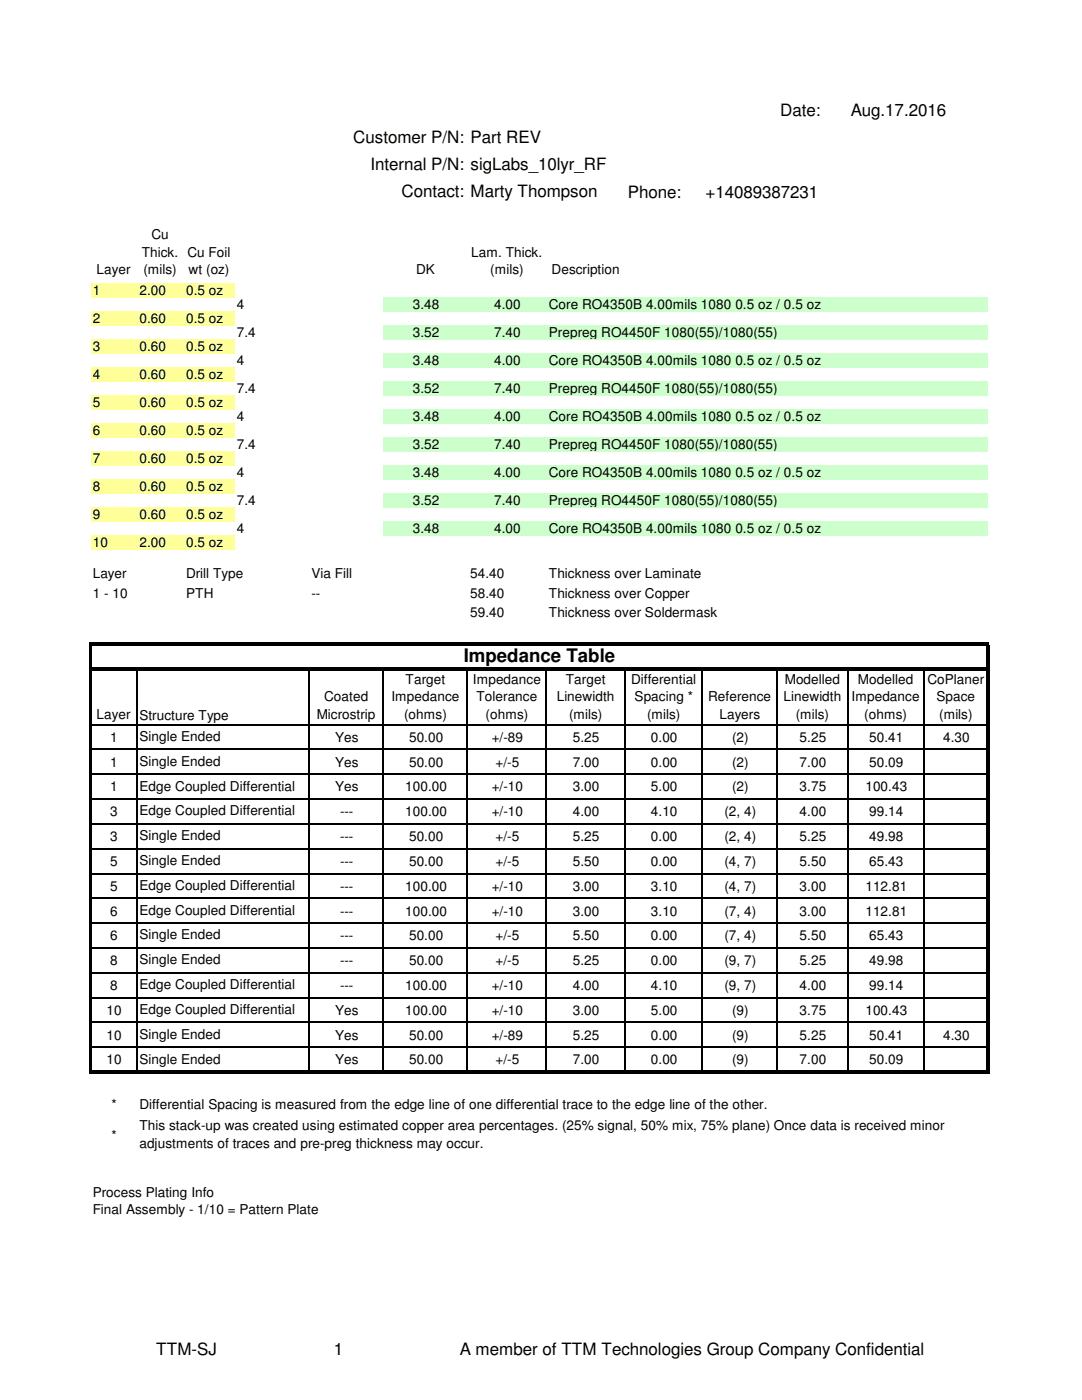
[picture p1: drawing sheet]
<svg xmlns="http://www.w3.org/2000/svg" width="216mm" height="279mm" viewBox="0 0 216 279" stroke-linecap="round" stroke-linejoin="round" font-family="sans-serif">
<defs><g id="words">
<text font-size="3.7" x="92.5" y="132.2">Impedance Table</text>
<g font-size="3.4">
<text x="155.7" y="23.2">Date:</text>
<text x="169.8" y="23.2">Aug.17.2016</text>
<text x="70.5" y="28.4">Customer P/N: Part REV</text>
<text x="73.9" y="33.9">Internal P/N: sigLabs_10lyr_RF</text>
<text x="80.1" y="39.3">Contact: Marty Thompson</text>
<text x="125.3" y="39.5">Phone:</text>
<text x="140.8" y="39.5">+14089387231</text>
<text x="31.2" y="270.4">TTM-SJ</text>
<text x="66.6" y="270.4">1</text>
<text x="91.7" y="270.4">A member of TTM Technologies Group Company Confidential</text>
</g>
<g font-size="2.7">
<text x="30.2" y="47.8">Cu</text>
<text x="28.3" y="51.2">Thick. Cu Foil</text>
<text x="94" y="51.2">Lam. Thick.</text>
<text x="18.5" y="58.9">1</text>
<text x="19.3" y="54.7">Layer</text>
<text x="27.8" y="58.9">2.00</text>
<text x="28.6" y="54.7">(mils)</text>
<text x="37.1" y="58.9">0.5 oz</text>
<text x="37.6" y="54.7">wt (oz)</text>
<text x="83" y="54.7">DK</text>
<text x="97.8" y="54.7">(mils)</text>
<text x="110.1" y="54.7">Description</text>
<text x="18.5" y="64.5">2</text>
<text x="27.8" y="64.5">0.60</text>
<text x="37.1" y="64.5">0.5 oz</text>
<text x="47.2" y="61.7">4</text>
<text x="82.4" y="61.7">3.48</text>
<text x="98.6" y="61.7">4.00</text>
<text x="109.5" y="61.7">Core RO4350B 4.00mils 1080 0.5 oz / 0.5 oz</text>
<text x="18.5" y="70.1">3</text>
<text x="27.8" y="70.1">0.60</text>
<text x="37.1" y="70.1">0.5 oz</text>
<text x="47.2" y="67.3">7.4</text>
<text x="82.4" y="67.3">3.52</text>
<text x="98.6" y="67.3">7.40</text>
<text x="109.5" y="67.3">Prepreg RO4450F 1080(55)/1080(55)</text>
<text x="18.5" y="75.7">4</text>
<text x="27.8" y="75.7">0.60</text>
<text x="37.1" y="75.7">0.5 oz</text>
<text x="47.2" y="72.9">4</text>
<text x="82.4" y="72.9">3.48</text>
<text x="98.6" y="72.9">4.00</text>
<text x="109.5" y="72.9">Core RO4350B 4.00mils 1080 0.5 oz / 0.5 oz</text>
<text x="18.5" y="81.3">5</text>
<text x="27.8" y="81.3">0.60</text>
<text x="37.1" y="81.3">0.5 oz</text>
<text x="47.2" y="78.5">7.4</text>
<text x="82.4" y="78.5">3.52</text>
<text x="98.6" y="78.5">7.40</text>
<text x="109.5" y="78.5">Prepreg RO4450F 1080(55)/1080(55)</text>
<text x="18.5" y="86.9">6</text>
<text x="27.8" y="86.9">0.60</text>
<text x="37.1" y="86.9">0.5 oz</text>
<text x="47.2" y="84.1">4</text>
<text x="47.2" y="89.7">7.4</text>
<text x="82.4" y="84.1">3.48</text>
<text x="82.4" y="89.7">3.52</text>
<text x="98.6" y="84.1">4.00</text>
<text x="98.6" y="89.7">7.40</text>
<text x="109.5" y="84.1">Core RO4350B 4.00mils 1080 0.5 oz / 0.5 oz</text>
<text x="109.5" y="89.7">Prepreg RO4450F 1080(55)/1080(55)</text>
<text x="18.5" y="92.5">7</text>
<text x="27.8" y="92.5">0.60</text>
<text x="37.1" y="92.5">0.5 oz</text>
<text x="47.2" y="95.3">4</text>
<text x="82.4" y="95.3">3.48</text>
<text x="98.6" y="95.3">4.00</text>
<text x="109.5" y="95.3">Core RO4350B 4.00mils 1080 0.5 oz / 0.5 oz</text>
<text x="18.5" y="98">8</text>
<text x="27.8" y="98">0.60</text>
<text x="37.1" y="98">0.5 oz</text>
<text x="47.2" y="100.8">7.4</text>
<text x="82.4" y="100.8">3.52</text>
<text x="98.6" y="100.8">7.40</text>
<text x="109.5" y="100.8">Prepreg RO4450F 1080(55)/1080(55)</text>
<text x="18.5" y="103.6">9</text>
<text x="27.8" y="103.6">0.60</text>
<text x="37.1" y="103.6">0.5 oz</text>
<text x="47.2" y="106.4">4</text>
<text x="82.4" y="106.4">3.48</text>
<text x="98.6" y="106.4">4.00</text>
<text x="109.5" y="106.4">Core RO4350B 4.00mils 1080 0.5 oz / 0.5 oz</text>
<text x="18.5" y="109.2">10</text>
<text x="27.8" y="109.2">2.00</text>
<text x="37.1" y="109.2">0.5 oz</text>
<text x="18.5" y="115.3">Layer</text>
<text x="18.5" y="119.3">1 - 10</text>
<text x="37.1" y="115.3">Drill Type</text>
<text x="37.1" y="119.3">PTH</text>
<text x="62.1" y="119.3">--</text>
<text x="62.1" y="115.3">Via Fill</text>
<text x="93.8" y="115.3">54.40</text>
<text x="93.8" y="119.3">58.40</text>
<text x="109.5" y="115.3">Thickness over Laminate</text>
<text x="109.5" y="119.3">Thickness over Copper</text>
<text x="93.8" y="123.2">59.40</text>
<text x="109.5" y="123.2">Thickness over Soldermask</text>
<text x="80.9" y="136.5">Target</text>
<text x="94.4" y="136.5">Impedance</text>
<text x="112.9" y="136.5">Target</text>
<text x="125.9" y="136.5">Differential</text>
<text x="156.6" y="136.5">Modelled</text>
<text x="171.2" y="136.5">Modelled</text>
<text x="185" y="136.5">CoPlaner</text>
<text x="19.3" y="143.4">Layer</text>
<text x="27.8" y="143.6">Structure Type</text>
<text x="63.2" y="143.4">Microstrip</text>
<text x="64.7" y="140">Coated</text>
<text x="78.1" y="140">Impedance</text>
<text x="80.6" y="143.4">(ohms)</text>
<text x="95.1" y="140">Tolerance</text>
<text x="96.9" y="143.4">(ohms)</text>
<text x="111.1" y="140">Linewidth</text>
<text x="113.5" y="143.4">(mils)</text>
<text x="126.6" y="140">Spacing *</text>
<text x="129.1" y="143.4">(mils)</text>
<text x="141.3" y="140">Reference</text>
<text x="143.6" y="143.4">Layers</text>
<text x="156.3" y="140">Linewidth</text>
<text x="158.8" y="143.4">(mils)</text>
<text x="169.9" y="140">Impedance</text>
<text x="172.5" y="143.4">(ohms)</text>
<text x="186.9" y="140">Space</text>
<text x="187.4" y="143.4">(mils)</text>
<text x="22" y="148">1</text>
<text x="27.8" y="147.9">Single Ended</text>
<text x="66.9" y="148">Yes</text>
<text x="81.6" y="148">50.00</text>
<text x="98.1" y="148">+/-89</text>
<text x="114.3" y="148">5.25</text>
<text x="129.9" y="148">0.00</text>
<text x="146.1" y="148">(2)</text>
<text x="159.6" y="148">5.25</text>
<text x="173.4" y="148">50.41</text>
<text x="188.2" y="148">4.30</text>
<text x="22" y="153">1</text>
<text x="27.8" y="152.8">Single Ended</text>
<text x="66.9" y="153">Yes</text>
<text x="81.6" y="153">50.00</text>
<text x="98.9" y="153">+/-5</text>
<text x="114.3" y="153">7.00</text>
<text x="129.9" y="153">0.00</text>
<text x="146.1" y="153">(2)</text>
<text x="159.6" y="153">7.00</text>
<text x="173.4" y="153">50.09</text>
<text x="22" y="157.9">1</text>
<text x="27.8" y="157.8">Edge Coupled Differential</text>
<text x="66.9" y="157.9">Yes</text>
<text x="80.9" y="157.9">100.00</text>
<text x="98.1" y="157.9">+/-10</text>
<text x="114.3" y="157.9">3.00</text>
<text x="129.9" y="157.9">5.00</text>
<text x="146.1" y="157.9">(2)</text>
<text x="159.6" y="157.9">3.75</text>
<text x="172.7" y="157.9">100.43</text>
<text x="22" y="162.9">3</text>
<text x="22" y="167.9">3</text>
<text x="27.8" y="167.7">Single Ended</text>
<text x="27.8" y="162.7">Edge Coupled Differential</text>
<text x="67.9" y="162.9">---</text>
<text x="67.9" y="167.9">---</text>
<text x="80.9" y="162.9">100.00</text>
<text x="81.6" y="167.9">50.00</text>
<text x="98.1" y="162.9">+/-10</text>
<text x="98.9" y="167.9">+/-5</text>
<text x="114.3" y="162.9">4.00</text>
<text x="114.3" y="167.9">5.25</text>
<text x="129.9" y="162.9">4.10</text>
<text x="129.9" y="167.9">0.00</text>
<text x="144.6" y="162.9">(2, 4)</text>
<text x="144.6" y="167.9">(2, 4)</text>
<text x="159.6" y="162.9">4.00</text>
<text x="159.6" y="167.9">5.25</text>
<text x="173.4" y="162.9">99.14</text>
<text x="173.4" y="167.9">49.98</text>
<text x="22" y="172.8">5</text>
<text x="27.8" y="172.6">Single Ended</text>
<text x="67.9" y="172.8">---</text>
<text x="81.6" y="172.8">50.00</text>
<text x="98.9" y="172.8">+/-5</text>
<text x="114.3" y="172.8">5.50</text>
<text x="129.9" y="172.8">0.00</text>
<text x="144.6" y="172.8">(4, 7)</text>
<text x="159.6" y="172.8">5.50</text>
<text x="173.4" y="172.8">65.43</text>
<text x="22" y="177.8">5</text>
<text x="27.8" y="177.6">Edge Coupled Differential</text>
<text x="67.9" y="177.8">---</text>
<text x="80.9" y="177.8">100.00</text>
<text x="98.1" y="177.8">+/-10</text>
<text x="114.3" y="177.8">3.00</text>
<text x="129.9" y="177.8">3.10</text>
<text x="144.6" y="177.8">(4, 7)</text>
<text x="159.6" y="177.8">3.00</text>
<text x="172.7" y="177.8">112.81</text>
<text x="22" y="182.7">6</text>
<text x="27.8" y="182.5">Edge Coupled Differential</text>
<text x="67.9" y="182.7">---</text>
<text x="80.9" y="182.7">100.00</text>
<text x="98.1" y="182.7">+/-10</text>
<text x="114.3" y="182.7">3.00</text>
<text x="129.9" y="182.7">3.10</text>
<text x="144.6" y="182.7">(7, 4)</text>
<text x="159.6" y="182.7">3.00</text>
<text x="172.7" y="182.7">112.81</text>
<text x="22" y="187.7">6</text>
<text x="27.8" y="187.5">Single Ended</text>
<text x="67.9" y="187.7">---</text>
<text x="81.6" y="187.7">50.00</text>
<text x="98.9" y="187.7">+/-5</text>
<text x="114.3" y="187.7">5.50</text>
<text x="129.9" y="187.7">0.00</text>
<text x="144.6" y="187.7">(7, 4)</text>
<text x="159.6" y="187.7">5.50</text>
<text x="173.4" y="187.7">65.43</text>
<text x="22" y="192.6">8</text>
<text x="22" y="197.6">8</text>
<text x="27.8" y="192.4">Single Ended</text>
<text x="27.8" y="197.4">Edge Coupled Differential</text>
<text x="67.9" y="192.6">---</text>
<text x="67.9" y="197.6">---</text>
<text x="80.9" y="197.6">100.00</text>
<text x="81.6" y="192.6">50.00</text>
<text x="98.1" y="197.6">+/-10</text>
<text x="98.9" y="192.6">+/-5</text>
<text x="114.3" y="192.6">5.25</text>
<text x="114.3" y="197.6">4.00</text>
<text x="129.9" y="192.6">0.00</text>
<text x="129.9" y="197.6">4.10</text>
<text x="144.6" y="197.6">(9, 7)</text>
<text x="144.6" y="192.6">(9, 7)</text>
<text x="159.6" y="192.6">5.25</text>
<text x="159.6" y="197.6">4.00</text>
<text x="173.4" y="192.6">49.98</text>
<text x="173.4" y="197.6">99.14</text>
<text x="21.3" y="202.5">10</text>
<text x="27.8" y="202.4">Edge Coupled Differential</text>
<text x="66.9" y="202.5">Yes</text>
<text x="80.9" y="202.5">100.00</text>
<text x="98.1" y="202.5">+/-10</text>
<text x="114.3" y="202.5">3.00</text>
<text x="129.9" y="202.5">5.00</text>
<text x="146.1" y="202.5">(9)</text>
<text x="159.6" y="202.5">3.75</text>
<text x="172.7" y="202.5">100.43</text>
<text x="21.3" y="207.5">10</text>
<text x="27.8" y="207.3">Single Ended</text>
<text x="66.9" y="207.5">Yes</text>
<text x="81.6" y="207.5">50.00</text>
<text x="98.1" y="207.5">+/-89</text>
<text x="114.3" y="207.5">5.25</text>
<text x="129.9" y="207.5">0.00</text>
<text x="146.1" y="207.5">(9)</text>
<text x="159.6" y="207.5">5.25</text>
<text x="173.4" y="207.5">50.41</text>
<text x="188.2" y="207.5">4.30</text>
<text x="21.3" y="212.4">10</text>
<text x="27.8" y="212.3">Single Ended</text>
<text x="66.9" y="212.4">Yes</text>
<text x="81.6" y="212.4">50.00</text>
<text x="98.9" y="212.4">+/-5</text>
<text x="114.3" y="212.4">7.00</text>
<text x="129.9" y="212.4">0.00</text>
<text x="146.1" y="212.4">(9)</text>
<text x="159.6" y="212.4">7.00</text>
<text x="173.4" y="212.4">50.09</text>
<text x="22.2" y="221.3">*</text>
<text x="27.8" y="221.3">Differential Spacing is measured from the edge line of one differential trace to the edge line of the other.</text>
<text x="22.2" y="227.5">*</text>
<text x="27.8" y="225.6">This stack-up was created using estimated copper area percentages. (25% signal, 50% mix, 75% plane) Once data is received minor</text>
<text x="27.8" y="229.1">adjustments of traces and pre-preg thickness may occur.</text>
<text x="18.5" y="238.8">Process Plating Info</text>
<text x="18.5" y="242.3">Final Assembly - 1/10 = Pattern Plate</text>
</g>
</g></defs>
<path d="M18.1 56.6h28.6v2.8h-28.6z" fill="#ff9"/>
<path d="M76.5 59.4h120.6v2.8h-120.6z" fill="#cfc"/>
<path d="M18.1 62.1h28.6v2.9h-28.6z" fill="#ff9"/>
<path d="M76.5 64.9h120.6v2.9h-120.6z" fill="#cfc"/>
<path d="M18.1 67.7h28.6v2.9h-28.6z" fill="#ff9"/>
<path d="M76.5 70.5h120.6v2.9h-120.6z" fill="#cfc"/>
<path d="M18.1 73.3h28.6v2.9h-28.6z" fill="#ff9"/>
<path d="M76.5 76.1h120.6v2.9h-120.6z" fill="#cfc"/>
<path d="M18.1 78.9h28.6v2.8h-28.6z" fill="#ff9"/>
<path d="M76.5 81.7h120.6v2.8h-120.6z" fill="#cfc"/>
<path d="M18.1 84.5h28.6v2.8h-28.6z" fill="#ff9"/>
<path d="M76.5 87.3h120.6v2.8h-120.6z" fill="#cfc"/>
<path d="M18.1 90.1h28.6v2.8h-28.6z" fill="#ff9"/>
<path d="M76.5 92.9h120.6v2.8h-120.6z" fill="#cfc"/>
<path d="M18.1 95.7h28.6v2.8h-28.6z" fill="#ff9"/>
<path d="M76.5 98.5h120.6v2.8h-120.6z" fill="#cfc"/>
<path d="M18.1 101.3h28.6v2.8h-28.6z" fill="#ff9"/>
<path d="M76.5 104.1h120.6v2.8h-120.6z" fill="#cfc"/>
<path d="M18.1 106.8h28.6v2.9h-28.6z" fill="#ff9"/>
<path d="M18.3 128.1h179.1v.7h-179.1zM18.3 133.1h179.1v.7h-179.1zM17.8 128.1h.5v86.2h-.5zM18.3 213.6h179.1v.7h-179.1zM196.7 128.8h.7v85.5h-.7z" fill="#000"/>
<g fill="none" stroke="#000" stroke-width=".34">
<path d="M27.3 133.8v79.8M61.6 133.8v79.8M76.5 133.8v79.8M93.3 133.8v79.8M109 133.8v79.8M124.7 133.8v79.8M140.1 133.8v79.8M155 133.8v79.8M169.1 133.8v79.8M184.3 133.8v79.8M18.3 144.6h178.4M18.3 149.6h178.4"/>
<path d="M18.3 154.5h178.4M18.3 159.5h178.4M18.3 164.4h178.4M18.3 169.4h178.4M18.3 174.3h178.4M18.3 179.3h178.4M18.3 184.2h178.4M18.3 189.2h178.4M18.3 194.1h178.4M18.3 199.1h178.4M18.3 204h178.4M18.3 209h178.4"/>
</g>
<use href="#words"/>
</svg>
